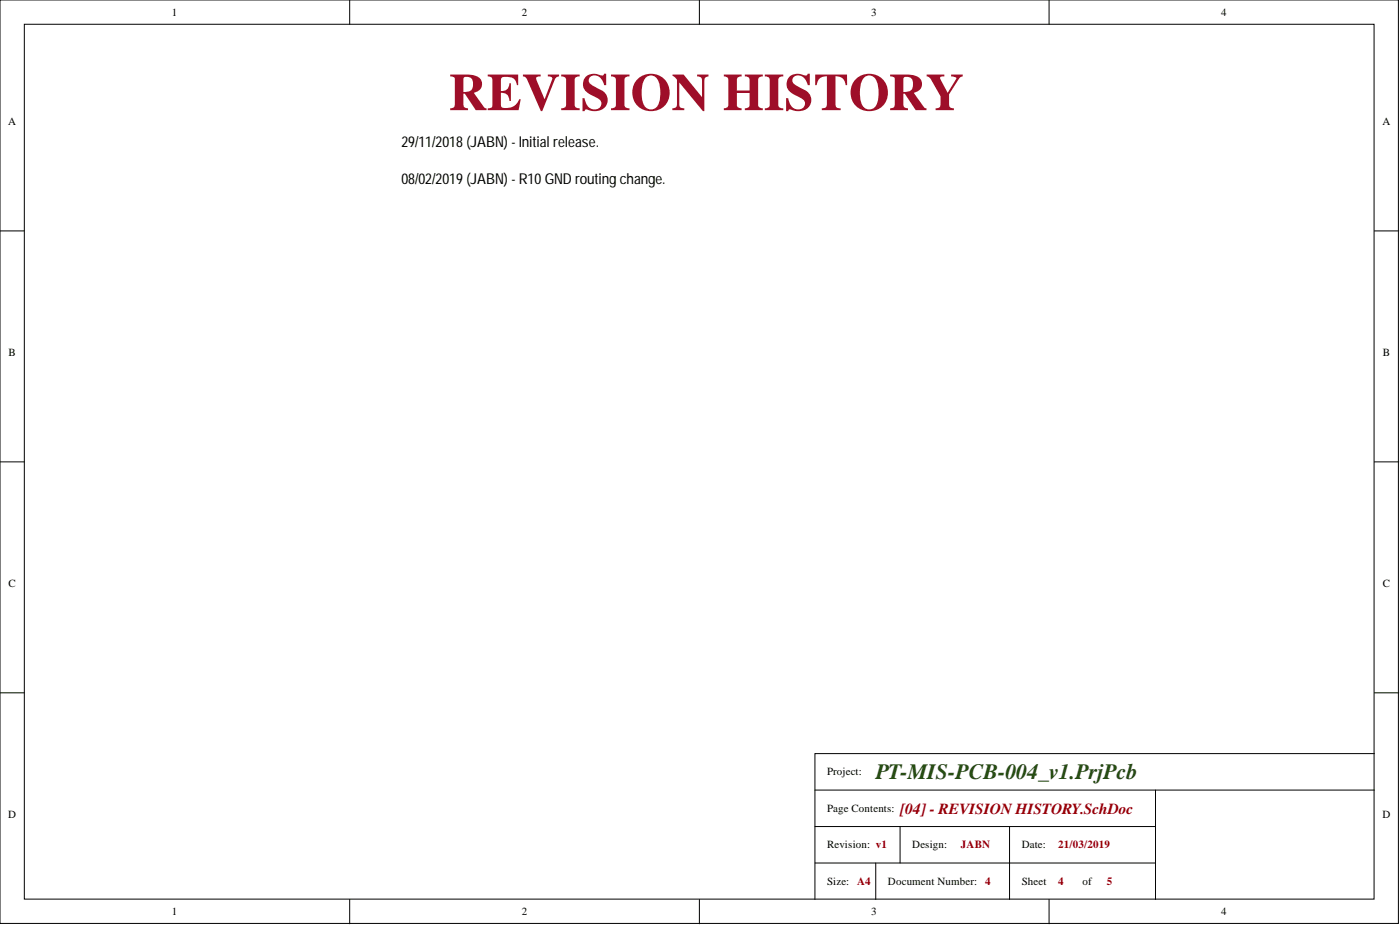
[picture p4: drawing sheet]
<svg xmlns="http://www.w3.org/2000/svg" width="292mm" height="193mm" viewBox="0 0 292 193" stroke-linecap="round" stroke-linejoin="round" font-family="sans-serif">
<defs><g id="words">
<text font-size="11" fill="#9e0e29" x="93.6" y="23">REVISION HISTORY</text>
<text font-size="4.6" fill="#274e13" x="182.7" y="162.5">PT-MIS-PCB-004_v1.PrjPcb</text>
<text font-size="3.2" fill="#980000" x="187.8" y="169.7">[04] - REVISION HISTORY.SchDoc</text>
<g font-size="3.1">
<text x="83.7" y="30.8">29/11/2018(JABN) - Initial release.</text>
<text x="83.7" y="38.4">08/02/2019(JABN) - R10GND routing change.</text>
</g>
<g font-size="2.3">
<text x="35.9" y="3.3">1</text>
<text x="108.9" y="3.3">2</text>
<text x="181.8" y="3.3">3</text>
<text x="254.8" y="3.3">4</text>
<text x="1.7" y="26.1">A</text>
<text x="288.5" y="26.1">A</text>
<text x="1.8" y="74.3">B</text>
<text x="288.5" y="74.3">B</text>
<text x="1.8" y="122.5">C</text>
<text x="288.5" y="122.5">C</text>
<text x="172.6" y="161.8">Project:</text>
<text x="1.7" y="170.7">D</text>
<text x="172.6" y="169.4">Page Contents:</text>
<text x="288.5" y="170.7">D</text>
<text x="172.6" y="177">Revision: v1</text>
<text x="190.3" y="177">Design:</text>
<text x="213.2" y="177">Date:</text>
<text x="172.6" y="184.6">Size:</text>
<text x="185.3" y="184.6">Document Number:</text>
<text x="213.2" y="184.6">Sheet</text>
<text x="225.9" y="184.6">of</text>
<text x="35.9" y="190.9">1</text>
<text x="108.9" y="190.9">2</text>
<text x="181.8" y="190.9">3</text>
<text x="254.8" y="190.9">4</text>
</g>
<g font-size="2.3" fill="#980000">
<text x="200.5" y="177">JABN</text>
<text x="220.8" y="177">21/03/2019</text>
<text x="178.8" y="184.6">A4</text>
<text x="205.6" y="184.6">4</text>
<text x="220.8" y="184.6">4</text>
<text x="230.9" y="184.6">5</text>
</g>
</g></defs>
<g fill="#fff" stroke="#000" stroke-width=".21">
<path d="M0 0h291.8v192.6h-291.8z"/>
<path d="M5.1 5.1h281.6v182.5h-281.6z"/>
</g>
<g fill="none" stroke="#000" stroke-width=".21">
<path d="M73 0v5.1M145.9 0v5.1M218.9 0v5.1M0 48.2h5.1M286.8 48.2h5M0 96.4h5.1M286.8 96.4h5M0 144.5h5.1M286.8 157.2h-116.8v30.4M286.8 144.5h5M170 172.4h71.1M170 164.8h116.8"/>
<path d="M187.8 172.4v7.6M210.6 172.4v15.2M241.1 164.8v22.8M73 187.6v5.1M145.9 187.6v5.1M170 180h71.1M182.7 180v7.6M218.9 187.6v5.1"/>
</g>
<use href="#words"/>
</svg>
